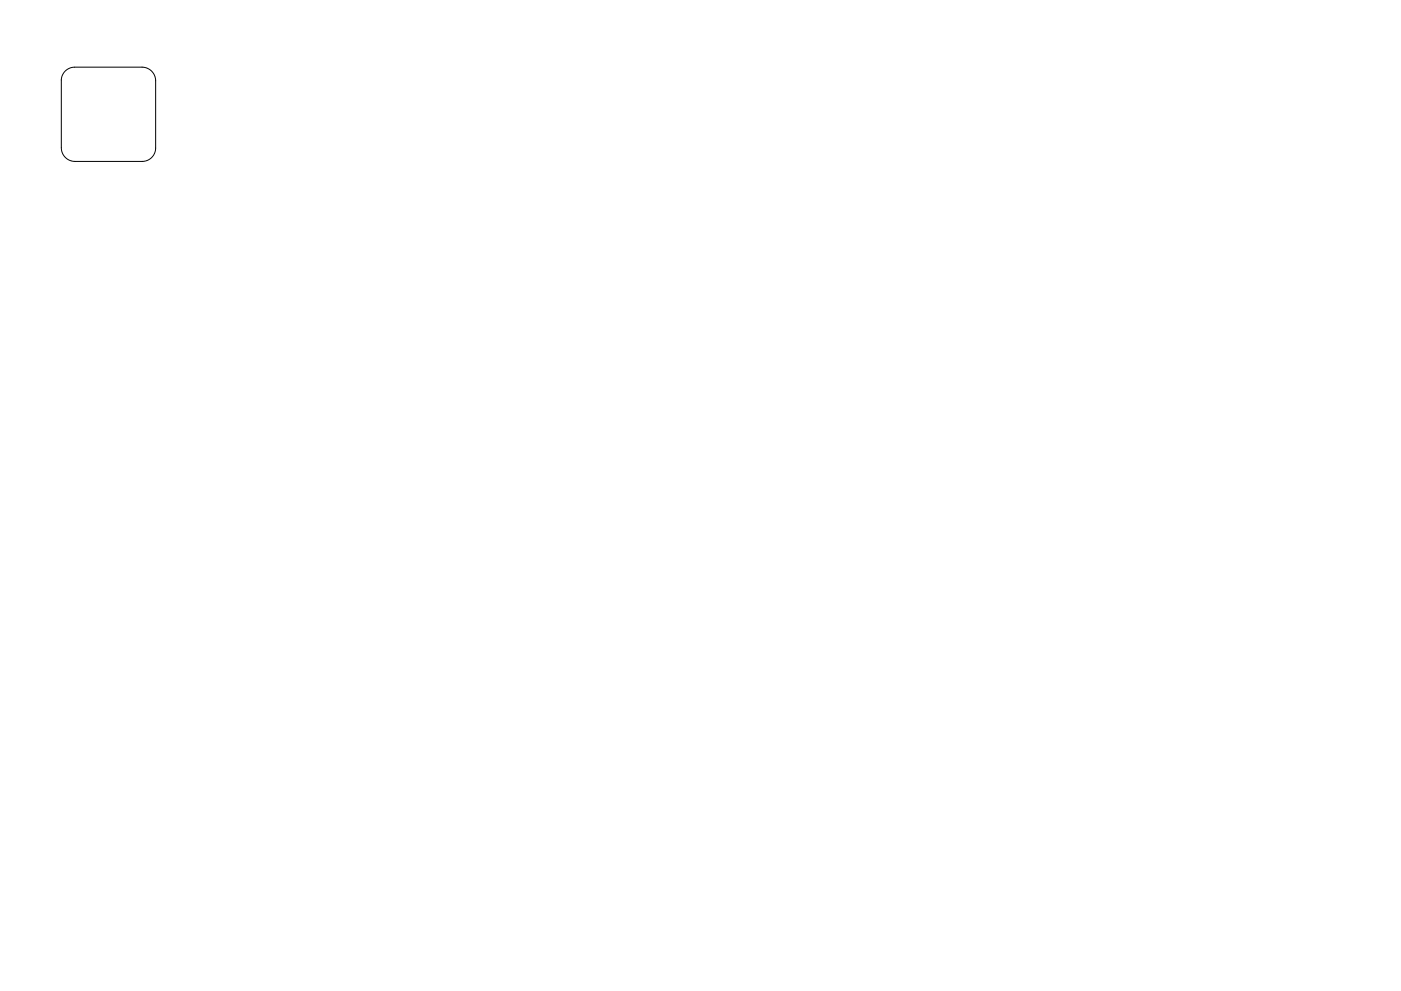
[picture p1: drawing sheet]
<svg xmlns="http://www.w3.org/2000/svg" width="297mm" height="210mm" viewBox="0 0 297 210" stroke-linecap="round" stroke-linejoin="round" font-family="sans-serif">
<path d="M33 17.1a2.9 2.9 0 0 0-2.9-2.9h-14.3a2.84 2.84 0 0 0-2.8 2.8v14.3a2.9 2.9 0 0 0 2.9 2.9M33 17.1v14.3M33 31.4a2.85 2.85 0 0 1-2.9 2.8h-14.2" fill="none" stroke="#000" stroke-width=".21"/>
</svg>
